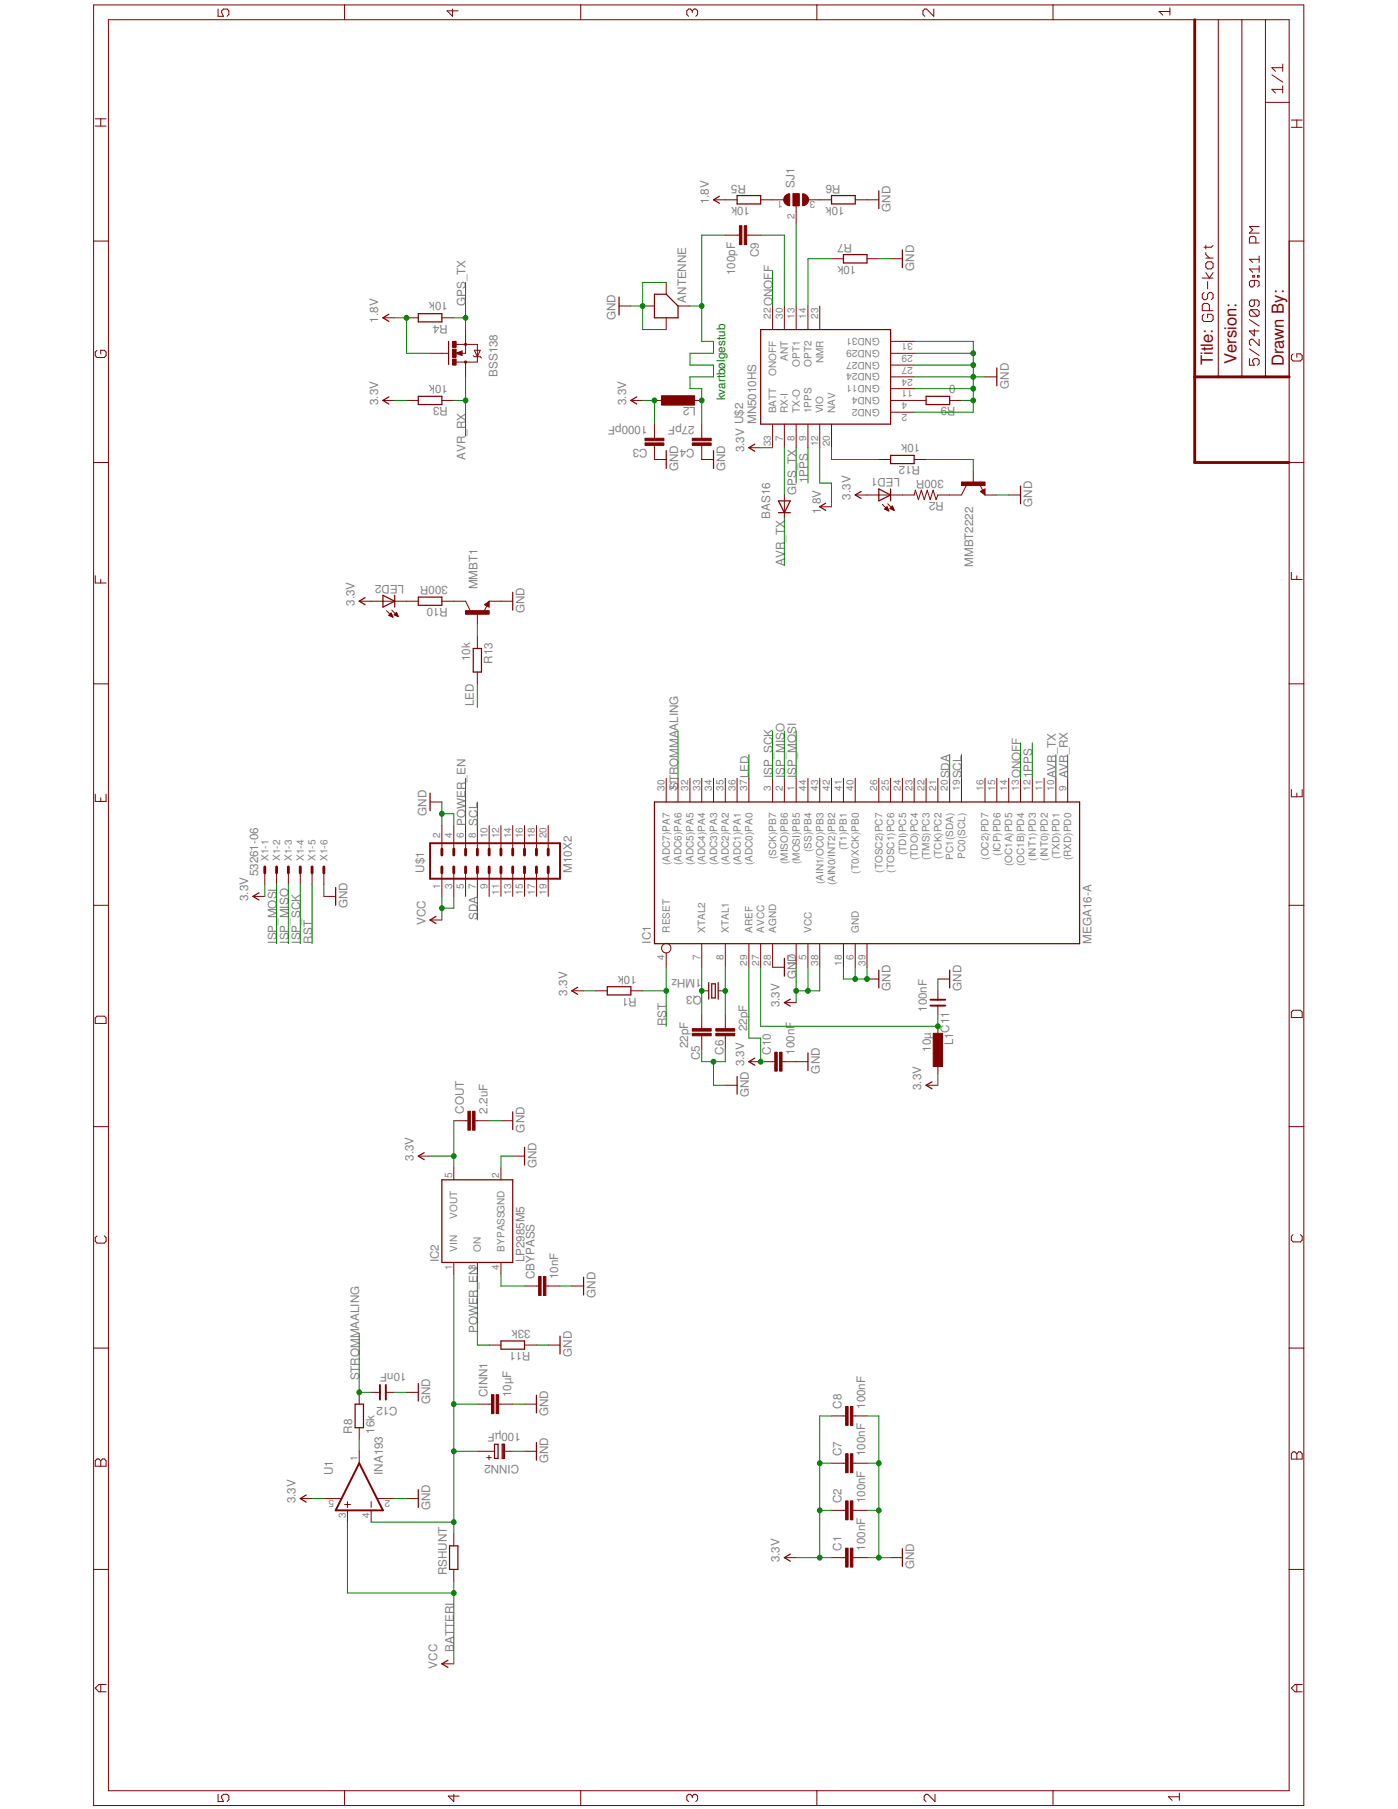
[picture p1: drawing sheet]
<svg xmlns="http://www.w3.org/2000/svg" width="216mm" height="279mm" viewBox="0 0 216 279" stroke-linecap="round" stroke-linejoin="round" font-family="sans-serif">
<defs><g id="words">
<g font-size="2.6" fill="#800000">
<text x="187.3" y="56.4" transform="rotate(-90 187.3 56.4)">Title:</text>
<text x="191" y="56.2" transform="rotate(-90 191 56.2)">Version:</text>
<text x="198.3" y="56.6" transform="rotate(-90 198.3 56.6)">Drawn By:</text>
</g>
<g font-size="1.8" fill="#808080">
<text x="115.2" y="28.5" transform="rotate(-180 115.2 28.5)">R5</text>
<text x="122.7" y="29" transform="rotate(-90 122.7 29)">SJ1</text>
<text x="129.8" y="28.5" transform="rotate(-180 129.8 28.5)">R6</text>
<text x="109.5" y="31.6" transform="rotate(-90 109.5 31.6)">1.8V</text>
<text x="115.8" y="32" transform="rotate(-180 115.8 32)">10k</text>
<text x="130.4" y="32" transform="rotate(-180 130.4 32)">10k</text>
<text x="137.5" y="32.7" transform="rotate(-90 137.5 32.7)">GND</text>
<text x="117.2" y="39.7" transform="rotate(-90 117.2 39.7)">C9</text>
<text x="131.6" y="37.6" transform="rotate(-180 131.6 37.6)">R7</text>
<text x="132.2" y="41.1" transform="rotate(-180 132.2 41.1)">10k</text>
<text x="141.2" y="41.8" transform="rotate(-90 141.2 41.8)">GND</text>
<text x="69.2" y="46.7" transform="rotate(-180 69.2 46.7)">10k</text>
<text x="71.9" y="47.3" transform="rotate(-90 71.9 47.3)">GPS_TX</text>
<text x="106" y="46.7" transform="rotate(-90 106 46.7)">ANTENNE</text>
<text x="113.6" y="42.5" transform="rotate(-90 113.6 42.5)">100pF</text>
<text x="119.3" y="47.3" transform="rotate(-90 119.3 47.3)">ONOFF</text>
<text x="58.4" y="49.8" transform="rotate(-90 58.4 49.8)">1.8V</text>
<text x="69.2" y="50.2" transform="rotate(-180 69.2 50.2)">R4</text>
<text x="95" y="49.4" transform="rotate(-90 95 49.4)">GND</text>
<text x="69.2" y="59.5" transform="rotate(-180 69.2 59.5)">10k</text>
<text x="76.8" y="58.2" transform="rotate(-90 76.8 58.2)">BSS138</text>
<text x="147.6" y="59.5" transform="rotate(-180 147.6 59.5)">0</text>
<text x="58.4" y="62.6" transform="rotate(-90 58.4 62.6)">3.3V</text>
<text x="69.2" y="62.9" transform="rotate(-180 69.2 62.9)">R3</text>
<text x="96.7" y="62.6" transform="rotate(-90 96.7 62.6)">3.3V</text>
<text x="100" y="65.8" transform="rotate(-180 100 65.8)">1000pF</text>
<text x="107.3" y="65.8" transform="rotate(-180 107.3 65.8)">27pF</text>
<text x="107.5" y="62.9" transform="rotate(-180 107.5 62.9)">L2</text>
<text x="116.8" y="65.5" transform="rotate(-90 116.8 65.5)">MN5010HS</text>
<text x="147.6" y="62.9" transform="rotate(-180 147.6 62.9)">R9</text>
<text x="155.8" y="60" transform="rotate(-90 155.8 60)">GND</text>
<text x="71.9" y="71" transform="rotate(-90 71.9 71)">AVR_RX</text>
<text x="100" y="69.4" transform="rotate(-180 100 69.4)">C3</text>
<text x="107.3" y="69.4" transform="rotate(-180 107.3 69.4)">C4</text>
<text x="114.9" y="69.9" transform="rotate(-90 114.9 69.9)">3.3V U$2</text>
<text x="142.1" y="68.6" transform="rotate(-180 142.1 68.6)">10k</text>
<text x="104.7" y="72.8" transform="rotate(-90 104.7 72.8)">GND</text>
<text x="112" y="72.8" transform="rotate(-90 112 72.8)">GND</text>
<text x="123" y="76.4" transform="rotate(-90 123 76.4)">GPS_TX</text>
<text x="124.8" y="74.6" transform="rotate(-90 124.8 74.6)">1PPS</text>
<text x="131.3" y="77.2" transform="rotate(-90 131.3 77.2)">3.3V</text>
<text x="139" y="73.9" transform="rotate(-180 139 73.9)">LED1</text>
<text x="142.1" y="72" transform="rotate(-180 142.1 72)">R12</text>
<text x="145.7" y="74.1" transform="rotate(-180 145.7 74.1)">300R</text>
<text x="145.7" y="77.5" transform="rotate(-180 145.7 77.5)">R2</text>
<text x="119" y="80.1" transform="rotate(-90 119 80.1)">BAS16</text>
<text x="126.8" y="79.4" transform="rotate(-90 126.8 79.4)">1.8V</text>
<text x="159.4" y="78.3" transform="rotate(-90 159.4 78.3)">GND</text>
<text x="121.1" y="87.4" transform="rotate(-90 121.1 87.4)">AVR_TX</text>
<text x="150.3" y="87.6" transform="rotate(-90 150.3 87.6)">MMBT2222</text>
<text x="54.8" y="93.6" transform="rotate(-90 54.8 93.6)">3.3V</text>
<text x="62.4" y="90.3" transform="rotate(-180 62.4 90.3)">LED2</text>
<text x="69.2" y="90.5" transform="rotate(-180 69.2 90.5)">300R</text>
<text x="69.2" y="93.9" transform="rotate(-180 69.2 93.9)">R10</text>
<text x="73.7" y="91" transform="rotate(-90 73.7 91)">MMBT1</text>
<text x="81" y="94.7" transform="rotate(-90 81 94.7)">GND</text>
<text x="72.6" y="102.1" transform="rotate(-90 72.6 102.1)">10k</text>
<text x="76.1" y="102.5" transform="rotate(-90 76.1 102.5)">R13</text>
<text x="73.2" y="109.1" transform="rotate(-90 73.2 109.1)">LED</text>
<text x="104.7" y="122" transform="rotate(-90 104.7 122)">STROMMAALING</text>
<text x="115.7" y="120.2" transform="rotate(-90 115.7 120.2)">LED</text>
<text x="119.3" y="120.2" transform="rotate(-90 119.3 120.2)">ISP_SCK</text>
<text x="121.1" y="120.2" transform="rotate(-90 121.1 120.2)">ISP_MISO</text>
<text x="123" y="120.2" transform="rotate(-90 123 120.2)">ISP_MOSI</text>
<text x="146.7" y="120.2" transform="rotate(-90 146.7 120.2)">SDA</text>
<text x="148.5" y="120.2" transform="rotate(-90 148.5 120.2)">SCL</text>
<text x="157.6" y="120.2" transform="rotate(-90 157.6 120.2)">ONOFF</text>
<text x="159.4" y="120.2" transform="rotate(-90 159.4 120.2)">1PPS</text>
<text x="163.1" y="120.2" transform="rotate(-90 163.1 120.2)">AVR_TX</text>
<text x="164.9" y="120.2" transform="rotate(-90 164.9 120.2)">AVR_RX</text>
<text x="65.9" y="126" transform="rotate(-90 65.9 126)">GND</text>
<text x="71.9" y="127.5" transform="rotate(-90 71.9 127.5)">POWER_EN</text>
<text x="73.7" y="127.5" transform="rotate(-90 73.7 127.5)">SCL</text>
<text x="39.9" y="135.3" transform="rotate(-90 39.9 135.3)">53261-06</text>
<text x="65.5" y="134.8" transform="rotate(-90 65.5 134.8)">U$1</text>
<text x="88.3" y="134.8" transform="rotate(-90 88.3 134.8)">M10X2</text>
<text x="38.3" y="139.2" transform="rotate(-90 38.3 139.2)">3.3V</text>
<text x="53.7" y="140.3" transform="rotate(-90 53.7 140.3)">GND</text>
<text x="65.7" y="142.8" transform="rotate(-90 65.7 142.8)">VCC</text>
<text x="73.7" y="142.1" transform="rotate(-90 73.7 142.1)">SDA</text>
<text x="42.7" y="145.7" transform="rotate(-90 42.7 145.7)">ISP_MOSI</text>
<text x="44.5" y="145.7" transform="rotate(-90 44.5 145.7)">ISP_MISO</text>
<text x="46.4" y="145.7" transform="rotate(-90 46.4 145.7)">ISP_SCK</text>
<text x="48.2" y="145.7" transform="rotate(-90 48.2 145.7)">RST</text>
<text x="100.5" y="145.7" transform="rotate(-90 100.5 145.7)">IC1</text>
<text x="168.5" y="145.7" transform="rotate(-90 168.5 145.7)">MEGA16-A</text>
<text x="87.6" y="153.8" transform="rotate(-90 87.6 153.8)">3.3V</text>
<text x="98.3" y="150.7" transform="rotate(-180 98.3 150.7)">10k</text>
<text x="98.3" y="154.1" transform="rotate(-180 98.3 154.1)">R1</text>
<text x="108.4" y="151.2" transform="rotate(-180 108.4 151.2)">1MHz</text>
<text x="108.4" y="153.8" transform="rotate(-180 108.4 153.8)">Q3</text>
<text x="120.4" y="155.6" transform="rotate(-90 120.4 155.6)">3.3V</text>
<text x="123" y="151.2" transform="rotate(-90 123 151.2)">GND</text>
<text x="137.5" y="153" transform="rotate(-90 137.5 153)">GND</text>
<text x="148.5" y="153" transform="rotate(-90 148.5 153)">GND</text>
<text x="102.9" y="158.5" transform="rotate(-90 102.9 158.5)">RST</text>
<text x="106.3" y="161.9" transform="rotate(-90 106.3 161.9)">22pF</text>
<text x="115.4" y="159.2" transform="rotate(-90 115.4 159.2)">22pF</text>
<text x="143.1" y="156.3" transform="rotate(-90 143.1 156.3)">100nF</text>
<text x="146.6" y="159.5" transform="rotate(-90 146.6 159.5)">C11</text>
<text x="147.2" y="161.4" transform="rotate(-90 147.2 161.4)">L1</text>
<text x="108.1" y="163.7" transform="rotate(-90 108.1 163.7)">C5</text>
<text x="111.7" y="162.9" transform="rotate(-90 111.7 162.9)">C6</text>
<text x="114.9" y="164.7" transform="rotate(-90 114.9 164.7)">3.3V</text>
<text x="119" y="162.9" transform="rotate(-90 119 162.9)">C10</text>
<text x="122.7" y="162.9" transform="rotate(-90 122.7 162.9)">100nF</text>
<text x="126.6" y="165.8" transform="rotate(-90 126.6 165.8)">GND</text>
<text x="143.7" y="162.4" transform="rotate(-90 143.7 162.4)">10µ</text>
<text x="71.6" y="172" transform="rotate(-90 71.6 172)">COUT</text>
<text x="75.3" y="172" transform="rotate(-90 75.3 172)">2.2uF</text>
<text x="115.7" y="169.4" transform="rotate(-90 115.7 169.4)">GND</text>
<text x="142.3" y="168.4" transform="rotate(-90 142.3 168.4)">3.3V</text>
<text x="63.9" y="179.3" transform="rotate(-90 63.9 179.3)">3.3V</text>
<text x="81" y="174.9" transform="rotate(-90 81 174.9)">GND</text>
<text x="82.8" y="180.4" transform="rotate(-90 82.8 180.4)">GND</text>
<text x="67.8" y="195" transform="rotate(-90 67.8 195)">IC2</text>
<text x="81" y="195" transform="rotate(-90 81 195)">LP2985M5</text>
<text x="82.6" y="197.5" transform="rotate(-90 82.6 197.5)">CBYPASS</text>
<text x="86.2" y="197.5" transform="rotate(-90 86.2 197.5)">10nF</text>
<text x="92" y="200.5" transform="rotate(-90 92 200.5)">GND</text>
<text x="73.7" y="205.9" transform="rotate(-90 73.7 205.9)">POWER_EN</text>
<text x="81.9" y="205.4" transform="rotate(-180 81.9 205.4)">33k</text>
<text x="81.9" y="208.8" transform="rotate(-180 81.9 208.8)">R11</text>
<text x="88.3" y="209.6" transform="rotate(-90 88.3 209.6)">GND</text>
<text x="55.5" y="213.2" transform="rotate(-90 55.5 213.2)">STROMMAALING</text>
<text x="62.8" y="212.1" transform="rotate(-180 62.8 212.1)">10nF</text>
<text x="75.3" y="215.8" transform="rotate(-90 75.3 215.8)">CINN1</text>
<text x="78.9" y="215.8" transform="rotate(-90 78.9 215.8)">10µF</text>
<text x="54.4" y="221.4" transform="rotate(-90 54.4 221.4)">R8</text>
<text x="57.9" y="221.4" transform="rotate(-90 57.9 221.4)">16k</text>
<text x="61.4" y="217.3" transform="rotate(-180 61.4 217.3)">C12</text>
<text x="66.4" y="216.9" transform="rotate(-90 66.4 216.9)">GND</text>
<text x="80.4" y="221.3" transform="rotate(-180 80.4 221.3)">100µF</text>
<text x="84.7" y="218.7" transform="rotate(-90 84.7 218.7)">GND</text>
<text x="130" y="217.6" transform="rotate(-90 130 217.6)">C8</text>
<text x="133.6" y="217.6" transform="rotate(-90 133.6 217.6)">100nF</text>
<text x="51.4" y="227.8" transform="rotate(-90 51.4 227.8)">U1</text>
<text x="59.1" y="227.8" transform="rotate(-90 59.1 227.8)">INA193</text>
<text x="80.2" y="226.3" transform="rotate(-180 80.2 226.3)">CINN2</text>
<text x="84.7" y="226" transform="rotate(-90 84.7 226)">GND</text>
<text x="130" y="224.9" transform="rotate(-90 130 224.9)">C7</text>
<text x="133.6" y="224.9" transform="rotate(-90 133.6 224.9)">100nF</text>
<text x="45.6" y="232.2" transform="rotate(-90 45.6 232.2)">3.3V</text>
<text x="66.4" y="233.3" transform="rotate(-90 66.4 233.3)">GND</text>
<text x="130" y="232.2" transform="rotate(-90 130 232.2)">C2</text>
<text x="133.6" y="232.2" transform="rotate(-90 133.6 232.2)">100nF</text>
<text x="130" y="239.5" transform="rotate(-90 130 239.5)">C1</text>
<text x="133.6" y="239.5" transform="rotate(-90 133.6 239.5)">100nF</text>
<text x="69" y="243.3" transform="rotate(-90 69 243.3)">RSHUNT</text>
<text x="120.4" y="241.3" transform="rotate(-90 120.4 241.3)">3.3V</text>
<text x="141.2" y="242.4" transform="rotate(-90 141.2 242.4)">GND</text>
<text x="67.5" y="257.7" transform="rotate(-90 67.5 257.7)">VCC</text>
<text x="70.1" y="255.2" transform="rotate(-90 70.1 255.2)">BATTERI</text>
</g>
<text font-size="1.8" fill="#008000" x="112" y="61.9" transform="rotate(-90 112 61.9)">kvartbølgestub</text>
<g font-size="1.5" fill="#808080">
<text x="120.9" y="31.1" transform="rotate(-180 120.9 31.1)">1</text>
<text x="122.7" y="33.8" transform="rotate(-90 122.7 33.8)">2</text>
<text x="125.9" y="31.1" transform="rotate(-180 125.9 31.1)">3</text>
<text x="119.1" y="49.2" transform="rotate(-90 119.1 49.2)">22</text>
<text x="120.9" y="49.2" transform="rotate(-90 120.9 49.2)">30</text>
<text x="122.7" y="49.2" transform="rotate(-90 122.7 49.2)">13</text>
<text x="124.5" y="49.2" transform="rotate(-90 124.5 49.2)">14</text>
<text x="126.3" y="49.2" transform="rotate(-90 126.3 49.2)">23</text>
<text x="135.9" y="52.2" transform="rotate(-180 135.9 52.2)">GND31</text>
<text x="141" y="53" transform="rotate(-180 141 53)">31</text>
<text x="119.9" y="58" transform="rotate(-90 119.9 58)">ONOFF</text>
<text x="121.7" y="55.7" transform="rotate(-90 121.7 55.7)">ANT</text>
<text x="123.5" y="56.7" transform="rotate(-90 123.5 56.7)">OPT1</text>
<text x="125.3" y="56.7" transform="rotate(-90 125.3 56.7)">OPT2</text>
<text x="127.2" y="56.1" transform="rotate(-90 127.2 56.1)">NMR</text>
<text x="135.9" y="59.5" transform="rotate(-180 135.9 59.5)">GND11</text>
<text x="135.9" y="57.7" transform="rotate(-180 135.9 57.7)">GND24</text>
<text x="135.9" y="55.8" transform="rotate(-180 135.9 55.8)">GND27</text>
<text x="135.9" y="54" transform="rotate(-180 135.9 54)">GND29</text>
<text x="141" y="58.5" transform="rotate(-180 141 58.5)">24</text>
<text x="141" y="56.6" transform="rotate(-180 141 56.6)">27</text>
<text x="141" y="54.8" transform="rotate(-180 141 54.8)">29</text>
<text x="119.9" y="63.8" transform="rotate(-90 119.9 63.8)">BATT</text>
<text x="121.7" y="63.8" transform="rotate(-90 121.7 63.8)">RX-I</text>
<text x="123.5" y="63.8" transform="rotate(-90 123.5 63.8)">TX-O</text>
<text x="125.3" y="63.8" transform="rotate(-90 125.3 63.8)">1PPS</text>
<text x="127.1" y="63.8" transform="rotate(-90 127.1 63.8)">VIO</text>
<text x="129" y="63.8" transform="rotate(-90 129 63.8)">NAV</text>
<text x="135.9" y="63.1" transform="rotate(-180 135.9 63.1)">GND2</text>
<text x="135.9" y="61.3" transform="rotate(-180 135.9 61.3)">GND4</text>
<text x="140.1" y="63.9" transform="rotate(-180 140.1 63.9)">2</text>
<text x="140.1" y="62.1" transform="rotate(-180 140.1 62.1)">4</text>
<text x="141" y="60.3" transform="rotate(-180 141 60.3)">11</text>
<text x="119.1" y="68.9" transform="rotate(-90 119.1 68.9)">33</text>
<text x="120.9" y="68" transform="rotate(-90 120.9 68)">7</text>
<text x="122.7" y="68" transform="rotate(-90 122.7 68)">8</text>
<text x="124.5" y="68" transform="rotate(-90 124.5 68)">9</text>
<text x="126.3" y="68.9" transform="rotate(-90 126.3 68.9)">12</text>
<text x="128.2" y="68.9" transform="rotate(-90 128.2 68.9)">20</text>
<text x="102.6" y="122.2" transform="rotate(-90 102.6 122.2)">30</text>
<text x="104.5" y="122.2" transform="rotate(-90 104.5 122.2)">31</text>
<text x="106.3" y="122.2" transform="rotate(-90 106.3 122.2)">32</text>
<text x="108.1" y="122.2" transform="rotate(-90 108.1 122.2)">33</text>
<text x="109.9" y="122.2" transform="rotate(-90 109.9 122.2)">34</text>
<text x="111.8" y="122.2" transform="rotate(-90 111.8 122.2)">35</text>
<text x="113.6" y="122.2" transform="rotate(-90 113.6 122.2)">36</text>
<text x="115.4" y="122.2" transform="rotate(-90 115.4 122.2)">37</text>
<text x="119.1" y="122.2" transform="rotate(-90 119.1 122.2)">3</text>
<text x="120.9" y="122.2" transform="rotate(-90 120.9 122.2)">2</text>
<text x="122.7" y="122.2" transform="rotate(-90 122.7 122.2)">1</text>
<text x="124.5" y="122.2" transform="rotate(-90 124.5 122.2)">44</text>
<text x="126.3" y="122.2" transform="rotate(-90 126.3 122.2)">43</text>
<text x="128.2" y="122.2" transform="rotate(-90 128.2 122.2)">42</text>
<text x="130" y="122.2" transform="rotate(-90 130 122.2)">41</text>
<text x="131.8" y="122.2" transform="rotate(-90 131.8 122.2)">40</text>
<text x="135.5" y="122.2" transform="rotate(-90 135.5 122.2)">26</text>
<text x="137.3" y="122.2" transform="rotate(-90 137.3 122.2)">25</text>
<text x="139.1" y="122.2" transform="rotate(-90 139.1 122.2)">24</text>
<text x="140.9" y="122.2" transform="rotate(-90 140.9 122.2)">23</text>
<text x="142.8" y="122.2" transform="rotate(-90 142.8 122.2)">22</text>
<text x="144.6" y="122.2" transform="rotate(-90 144.6 122.2)">21</text>
<text x="146.4" y="122.2" transform="rotate(-90 146.4 122.2)">20</text>
<text x="148.2" y="122.2" transform="rotate(-90 148.2 122.2)">19</text>
<text x="151.9" y="122.2" transform="rotate(-90 151.9 122.2)">16</text>
<text x="153.7" y="122.2" transform="rotate(-90 153.7 122.2)">15</text>
<text x="155.5" y="122.2" transform="rotate(-90 155.5 122.2)">14</text>
<text x="157.3" y="122.2" transform="rotate(-90 157.3 122.2)">13</text>
<text x="159.2" y="122.2" transform="rotate(-90 159.2 122.2)">12</text>
<text x="161" y="122.2" transform="rotate(-90 161 122.2)">11</text>
<text x="162.8" y="122.2" transform="rotate(-90 162.8 122.2)">10</text>
<text x="164.6" y="122.2" transform="rotate(-90 164.6 122.2)">9</text>
<text x="68" y="129.5" transform="rotate(-90 68 129.5)">2</text>
<text x="69.8" y="129.5" transform="rotate(-90 69.8 129.5)">4</text>
<text x="71.6" y="129.5" transform="rotate(-90 71.6 129.5)">6</text>
<text x="73.5" y="129.5" transform="rotate(-90 73.5 129.5)">8</text>
<text x="75.3" y="129.5" transform="rotate(-90 75.3 129.5)">10</text>
<text x="77.1" y="129.5" transform="rotate(-90 77.1 129.5)">12</text>
<text x="78.9" y="129.5" transform="rotate(-90 78.9 129.5)">14</text>
<text x="80.8" y="129.5" transform="rotate(-90 80.8 129.5)">16</text>
<text x="82.6" y="129.5" transform="rotate(-90 82.6 129.5)">18</text>
<text x="84.4" y="129.5" transform="rotate(-90 84.4 129.5)">20</text>
<text x="125.3" y="131.6" transform="rotate(-90 125.3 131.6)">(SS)PB4</text>
<text x="130.8" y="131.3" transform="rotate(-90 130.8 131.3)">(T1)PB1</text>
<text x="41.4" y="133" transform="rotate(-90 41.4 133)">X1-1</text>
<text x="43.3" y="133" transform="rotate(-90 43.3 133)">X1-2</text>
<text x="45.1" y="133" transform="rotate(-90 45.1 133)">X1-3</text>
<text x="46.9" y="133" transform="rotate(-90 46.9 133)">X1-4</text>
<text x="48.7" y="133" transform="rotate(-90 48.7 133)">X1-5</text>
<text x="50.6" y="133" transform="rotate(-90 50.6 133)">X1-6</text>
<text x="68" y="137.3" transform="rotate(-90 68 137.3)">1</text>
<text x="69.8" y="137.3" transform="rotate(-90 69.8 137.3)">3</text>
<text x="71.6" y="137.3" transform="rotate(-90 71.6 137.3)">5</text>
<text x="73.5" y="137.3" transform="rotate(-90 73.5 137.3)">7</text>
<text x="75.3" y="137.3" transform="rotate(-90 75.3 137.3)">9</text>
<text x="103.4" y="133.6" transform="rotate(-90 103.4 133.6)">(ADC7)PA7</text>
<text x="105.3" y="133.6" transform="rotate(-90 105.3 133.6)">(ADC6)PA6</text>
<text x="107.1" y="133.6" transform="rotate(-90 107.1 133.6)">(ADC5)PA5</text>
<text x="108.9" y="133.6" transform="rotate(-90 108.9 133.6)">(ADC4)PA4</text>
<text x="110.7" y="133.6" transform="rotate(-90 110.7 133.6)">(ADC3)PA3</text>
<text x="112.6" y="133.6" transform="rotate(-90 112.6 133.6)">(ADC2)PA2</text>
<text x="114.4" y="133.6" transform="rotate(-90 114.4 133.6)">(ADC1)PA1</text>
<text x="116.2" y="133.6" transform="rotate(-90 116.2 133.6)">(ADC0)PA0</text>
<text x="119.9" y="132.7" transform="rotate(-90 119.9 132.7)">(SCK)PB7</text>
<text x="121.7" y="133.5" transform="rotate(-90 121.7 133.5)">(MISO)PB6</text>
<text x="123.5" y="133.5" transform="rotate(-90 123.5 133.5)">(MOSI)PB5</text>
<text x="127.2" y="136.6" transform="rotate(-90 127.2 136.6)">(AIN1/OC0)PB3</text>
<text x="129" y="136.7" transform="rotate(-90 129 136.7)">(AIN0/INT2)PB2</text>
<text x="132.6" y="134.9" transform="rotate(-90 132.6 134.9)">(T0/XCK)PB0</text>
<text x="136.3" y="134.8" transform="rotate(-90 136.3 134.8)">(TOSC2)PC7</text>
<text x="138.1" y="134.8" transform="rotate(-90 138.1 134.8)">(TOSC1)PC6</text>
<text x="139.9" y="132.1" transform="rotate(-90 139.9 132.1)">(TDI)PC5</text>
<text x="141.7" y="132.9" transform="rotate(-90 141.7 132.9)">(TDO)PC4</text>
<text x="143.6" y="132.9" transform="rotate(-90 143.6 132.9)">(TMS)PC3</text>
<text x="145.4" y="132.7" transform="rotate(-90 145.4 132.7)">(TCK)PC2</text>
<text x="147.2" y="132.8" transform="rotate(-90 147.2 132.8)">PC1(SDA)</text>
<text x="149" y="132.6" transform="rotate(-90 149 132.6)">PC0(SCL)</text>
<text x="152.7" y="132.8" transform="rotate(-90 152.7 132.8)">(OC2)PD7</text>
<text x="154.5" y="132.2" transform="rotate(-90 154.5 132.2)">(ICP)PD6</text>
<text x="156.3" y="133.8" transform="rotate(-90 156.3 133.8)">(OC1A)PD5</text>
<text x="158.2" y="133.8" transform="rotate(-90 158.2 133.8)">(OC1B)PD4</text>
<text x="160" y="132.9" transform="rotate(-90 160 132.9)">(INT1)PD3</text>
<text x="161.8" y="132.9" transform="rotate(-90 161.8 132.9)">(INT0)PD2</text>
<text x="163.6" y="132.7" transform="rotate(-90 163.6 132.7)">(TXD)PD1</text>
<text x="165.4" y="132.9" transform="rotate(-90 165.4 132.9)">(RXD)PD0</text>
<text x="77.1" y="138.2" transform="rotate(-90 77.1 138.2)">11</text>
<text x="78.9" y="138.2" transform="rotate(-90 78.9 138.2)">13</text>
<text x="80.8" y="138.2" transform="rotate(-90 80.8 138.2)">15</text>
<text x="82.6" y="138.2" transform="rotate(-90 82.6 138.2)">17</text>
<text x="84.4" y="138.2" transform="rotate(-90 84.4 138.2)">19</text>
<text x="102.6" y="148.3" transform="rotate(-90 102.6 148.3)">4</text>
<text x="103.4" y="144.1" transform="rotate(-90 103.4 144.1)">RESET</text>
<text x="108.1" y="148.3" transform="rotate(-90 108.1 148.3)">7</text>
<text x="108.9" y="144.1" transform="rotate(-90 108.9 144.1)">XTAL2</text>
<text x="111.8" y="148.3" transform="rotate(-90 111.8 148.3)">8</text>
<text x="112.6" y="144.1" transform="rotate(-90 112.6 144.1)">XTAL1</text>
<text x="115.4" y="149.2" transform="rotate(-90 115.4 149.2)">29</text>
<text x="116.2" y="144.1" transform="rotate(-90 116.2 144.1)">AREF</text>
<text x="117.2" y="149.2" transform="rotate(-90 117.2 149.2)">27</text>
<text x="118" y="144.1" transform="rotate(-90 118 144.1)">AVCC</text>
<text x="119.1" y="149.2" transform="rotate(-90 119.1 149.2)">28</text>
<text x="119.9" y="144.1" transform="rotate(-90 119.9 144.1)">AGND</text>
<text x="122.7" y="149.2" transform="rotate(-90 122.7 149.2)">17</text>
<text x="124.5" y="148.3" transform="rotate(-90 124.5 148.3)">5</text>
<text x="125.3" y="144.1" transform="rotate(-90 125.3 144.1)">VCC</text>
<text x="126.3" y="149.2" transform="rotate(-90 126.3 149.2)">38</text>
<text x="130" y="149.2" transform="rotate(-90 130 149.2)">18</text>
<text x="131.8" y="148.3" transform="rotate(-90 131.8 148.3)">6</text>
<text x="132.6" y="144.1" transform="rotate(-90 132.6 144.1)">GND</text>
<text x="133.6" y="149.2" transform="rotate(-90 133.6 149.2)">39</text>
<text x="69.8" y="182" transform="rotate(-90 69.8 182)">5</text>
<text x="77.1" y="182" transform="rotate(-90 77.1 182)">2</text>
<text x="70.6" y="188.2" transform="rotate(-90 70.6 188.2)">VOUT</text>
<text x="69.8" y="196.1" transform="rotate(-90 69.8 196.1)">1</text>
<text x="70.6" y="193.3" transform="rotate(-90 70.6 193.3)">VIN</text>
<text x="73.5" y="196.1" transform="rotate(-90 73.5 196.1)">3</text>
<text x="74.3" y="193.3" transform="rotate(-90 74.3 193.3)">ON</text>
<text x="77.1" y="196.1" transform="rotate(-90 77.1 196.1)">4</text>
<text x="77.9" y="193.3" transform="rotate(-90 77.9 193.3)">BYPASSGND</text>
<text x="55.2" y="225.7" transform="rotate(-90 55.2 225.7)">1</text>
<text x="51.6" y="231.7" transform="rotate(-180 51.6 231.7)">5</text>
<text x="60.3" y="231.7" transform="rotate(-180 60.3 231.7)">2</text>
<text x="53.4" y="234.4" transform="rotate(-90 53.4 234.4)">3</text>
<text x="57.1" y="234.4" transform="rotate(-90 57.1 234.4)">4</text>
</g>
</g></defs>
<g fill="#800000" stroke="#800000" stroke-width=".15">
<path d="M102.9 120.2v3.7z"/>
<path d="M104.7 120.2v3.7z"/>
<path d="M106.6 120.2v3.7z"/>
<path d="M108.4 120.2v3.7z"/>
<path d="M110.2 120.2v3.7z"/>
<path d="M112 120.2v3.7z"/>
<path d="M113.8 120.2v3.7z"/>
<path d="M115.7 120.2v3.7z"/>
<path d="M119.3 120.2v3.7z"/>
<path d="M121.1 120.2v3.7z"/>
<path d="M123 120.2v3.7z"/>
<path d="M124.8 120.2v3.7z"/>
<path d="M126.6 120.2v3.7z"/>
<path d="M128.4 120.2v3.7z"/>
<path d="M130.3 120.2v3.7z"/>
<path d="M132.1 120.2v3.7z"/>
<path d="M135.7 120.2v3.7z"/>
<path d="M137.5 120.2v3.7z"/>
<path d="M139.4 120.2v3.7z"/>
<path d="M141.2 120.2v3.7z"/>
<path d="M143 120.2v3.7z"/>
<path d="M144.8 120.2v3.7z"/>
<path d="M146.7 120.2v3.7z"/>
<path d="M148.5 120.2v3.7z"/>
<path d="M119.3 145.8v3.6z"/>
<path d="M117.5 145.8v3.6z"/>
<path d="M115.7 145.8v3.6z"/>
<path d="M112 145.8v3.6z"/>
<path d="M108.4 145.8v3.6z"/>
<path d="M130.3 145.8v3.6z"/>
<path d="M133.9 145.8v3.6z"/>
<path d="M102.9 147.2v2.2z"/>
<path d="M164.9 120.2v3.7z"/>
<path d="M163.1 120.2v3.7z"/>
<path d="M161.2 120.2v3.7z"/>
<path d="M159.4 120.2v3.7z"/>
<path d="M157.6 120.2v3.7z"/>
<path d="M155.8 120.2v3.7z"/>
<path d="M153.9 120.2v3.7z"/>
<path d="M152.1 120.2v3.7z"/>
<path d="M123 145.8v3.6z"/>
<path d="M124.8 145.8v3.6z"/>
<path d="M126.6 145.8v3.6z"/>
<path d="M132.1 145.8v3.6z"/>
<path d="M201.4 242.4v36.5z"/>
<path d="M201.4 208.2v34.2z"/>
<path d="M201.4 174v34.2z"/>
<path d="M201.4 139.8v34.2z"/>
<path d="M201.4 105.6v34.2z"/>
<path d="M201.4 71.4v34.2z"/>
<path d="M201.4 37.2v34.2z"/>
<path d="M201.4 .8v36.4z"/>
<path d="M162.6 .8h38.8z"/>
<path d="M126.2 .8h36.4z"/>
<path d="M89.7 .8h36.5z"/>
<path d="M53.2 .8h36.5z"/>
<path d="M14.5 .8h38.7z"/>
<path d="M14.5 174v34.2z"/>
<path d="M14.5 208.2v34.2z"/>
<path d="M14.5 242.4v36.5z"/>
<path d="M14.5 278.9h38.7z"/>
<path d="M53.2 278.9h36.5z"/>
<path d="M89.7 278.9h36.5z"/>
<path d="M126.2 278.9h36.4z"/>
<path d="M162.6 278.9h38.8z"/>
<path d="M199.1 242.4v34.2z"/>
<path d="M199.1 208.2v34.2z"/>
<path d="M199.1 174v34.2z"/>
<path d="M199.1 139.8v34.2z"/>
<path d="M199.1 105.6v34.2z"/>
<path d="M199.1 71.4v34.2z"/>
<path d="M199.1 58.2v13.2z"/>
<path d="M199.1 37.2v21z"/>
<path d="M199.1 15.8v42.4z"/>
<path d="M199.1 3v12.8z"/>
<path d="M195.4 3h3.7z"/>
<path d="M191.8 3h3.6z"/>
<path d="M188.1 3h3.7z"/>
<path d="M184.5 3h3.6z"/>
<path d="M162.6 3h21.9z"/>
<path d="M126.2 3h36.4z"/>
<path d="M89.7 3h36.5z"/>
<path d="M53.2 3h36.5z"/>
<path d="M16.7 3h36.5z"/>
<path d="M16.7 3v34.2z"/>
<path d="M16.7 37.2v34.2z"/>
<path d="M16.7 71.4v34.2z"/>
<path d="M16.7 105.6v34.2z"/>
<path d="M16.7 139.8v34.2z"/>
<path d="M16.7 174v34.2z"/>
<path d="M16.7 208.2v34.2z"/>
<path d="M16.7 242.4v34.2z"/>
<path d="M16.7 276.6h36.5z"/>
<path d="M53.2 276.6h36.5z"/>
<path d="M89.7 276.6h36.5z"/>
<path d="M126.2 276.6h36.4z"/>
<path d="M162.6 276.6h36.5z"/>
<path d="M14.5 .8v36.4z"/>
<path d="M14.5 37.2v34.2z"/>
<path d="M14.5 71.4v34.2z"/>
<path d="M14.5 105.6v34.2z"/>
<path d="M14.5 139.8v34.2z"/>
<path d="M14.5 139.8h2.2z"/>
<path d="M199.1 139.8h2.3z"/>
<path d="M126.2 276.6v2.3z"/>
<path d="M89.7 .8v2.2z"/>
<path d="M14.5 208.2h2.2z"/>
<path d="M199.1 208.2h2.3z"/>
<path d="M14.5 71.4h2.2z"/>
<path d="M199.1 71.4h2.3z"/>
<path d="M162.6 276.6v2.3z"/>
<path d="M126.2 .8v2.2z"/>
<path d="M89.7 276.6v2.3z"/>
<path d="M53.2 .8v2.2z"/>
<path d="M14.5 242.4h2.2z"/>
<path d="M53.2 276.6v2.3z"/>
<path d="M162.6 .8v2.2z"/>
<path d="M14.5 174h2.2z"/>
<path d="M14.5 105.6h2.2z"/>
<path d="M14.5 37.2h2.2z"/>
<path d="M199.1 37.2h2.3z"/>
<path d="M199.1 105.6h2.3z"/>
<path d="M199.1 174h2.3z"/>
<path d="M199.1 242.4h2.3z"/>
<path d="M195.4 15.8h3.7z"/>
<path d="M195.4 3v12.8z"/>
<path d="M195.4 15.8v42.4z"/>
<path d="M191.8 3v55.2z"/>
<path d="M188.1 3v55.2z"/>
<path d="M200 261.3h1.1z"/>
<path d="M199.4 260.7l.6 .6z"/>
<path d="M199.4 260.7l.6-.5z"/>
<path d="M200 260.2h1.1z"/>
<path d="M200.3 260.2v1.1z"/>
<path d="M199.4 225.4h1.7z"/>
<path d="M199.4 224.5v.9z"/>
<path d="M199.7 224.2l-.3 .3z"/>
<path d="M199.7 224.2h.3z"/>
<path d="M200 224.2l.3 .3z"/>
<path d="M200.6 224.2l-.3 .3z"/>
<path d="M200.6 224.2h.2z"/>
<path d="M200.8 224.2l.3 .3z"/>
<path d="M201.1 224.5v.9z"/>
<path d="M200.3 224.5v.9z"/>
<path d="M199.7 190.7l-.3 .3z"/>
<path d="M199.4 191v.5z"/>
<path d="M199.4 191.5l.3 .3z"/>
<path d="M199.7 191.8h1.1z"/>
<path d="M201.1 191.5l-.3 .3z"/>
<path d="M201.1 191v.5z"/>
<path d="M200.8 190.7l.3 .3z"/>
<path d="M199.4 157.2h1.7z"/>
<path d="M201.1 156.3v.9z"/>
<path d="M200.8 156l.3 .3z"/>
<path d="M199.7 156h1.1z"/>
<path d="M199.7 156l-.3 .3z"/>
<path d="M199.4 156.3v.9z"/>
<path d="M199.4 121.9v1.2z"/>
<path d="M199.4 123.1h1.7z"/>
<path d="M201.1 121.9v1.2z"/>
<path d="M200.3 122.5v.6z"/>
<path d="M199.4 89.5h1.7z"/>
<path d="M199.4 88.4v1.1z"/>
<path d="M200.3 88.9v.6z"/>
<path d="M199.7 54.7l-.3 .2z"/>
<path d="M199.4 54.9v.6z"/>
<path d="M199.4 55.5l.3 .3z"/>
<path d="M199.7 55.8h1.1z"/>
<path d="M200.8 55.8l.3-.3z"/>
<path d="M201.1 54.9v.6z"/>
<path d="M200.8 54.7l.3 .2z"/>
<path d="M200.3 54.7h.5z"/>
<path d="M200.3 54.7v.5z"/>
<path d="M199.4 19.7h1.7z"/>
<path d="M200.3 18.5v1.2z"/>
<path d="M199.4 18.5h1.7z"/>
<path d="M179 1.8l.6 .5z"/>
<path d="M179 1.8h1.7z"/>
<path d="M180.7 1.2v1.1z"/>
<path d="M144.2 1.4v1.1z"/>
<path d="M143.1 1.4l1.1 1.1z"/>
<path d="M142.8 1.4h.3z"/>
<path d="M142.5 1.7l.3-.3z"/>
<path d="M142.5 1.7v.5z"/>
<path d="M142.5 2.2l.3 .3z"/>
<path d="M106.1 2.2l.2 .3z"/>
<path d="M106.1 1.7v.5z"/>
<path d="M106.1 1.7l.2-.3z"/>
<path d="M106.3 1.4h.3z"/>
<path d="M106.6 1.4l.3 .3z"/>
<path d="M106.9 1.7v.2z"/>
<path d="M106.9 1.7l.3-.3z"/>
<path d="M107.2 1.4h.3z"/>
<path d="M107.5 1.4l.2 .3z"/>
<path d="M107.7 1.7v.5z"/>
<path d="M107.7 2.2l-.2 .3z"/>
<path d="M69 1.7h1.7z"/>
<path d="M69 1.7l.9 .8z"/>
<path d="M69.9 1.4v1.1z"/>
<path d="M33.7 1.4v1.1z"/>
<path d="M33.7 2.5h.8z"/>
<path d="M34.2 1.9l.3 .6z"/>
<path d="M34.2 1.7v.2z"/>
<path d="M34.2 1.7l.3-.3z"/>
<path d="M34.5 1.4h.6z"/>
<path d="M35.1 1.4l.2 .3z"/>
<path d="M35.3 1.7v.5z"/>
<path d="M35.3 2.2l-.2 .3z"/>
<path d="M14.7 19.5h1.7z"/>
<path d="M15.6 18.4v1.1z"/>
<path d="M14.7 18.4h1.7z"/>
<path d="M15 54.1l-.3 .3z"/>
<path d="M14.7 54.4v.5z"/>
<path d="M14.7 54.9l.3 .3z"/>
<path d="M15 55.2h1.1z"/>
<path d="M16.4 54.9l-.3 .3z"/>
<path d="M16.4 54.4v.5z"/>
<path d="M16.1 54.1l.3 .3z"/>
<path d="M15.6 54.1h.5z"/>
<path d="M15.6 54.1v.6z"/>
<path d="M14.7 90h1.7z"/>
<path d="M14.7 88.9v1.1z"/>
<path d="M15.6 89.5v.5z"/>
<path d="M14.7 122.7v1.1z"/>
<path d="M14.7 123.8h1.7z"/>
<path d="M16.4 122.7v1.1z"/>
<path d="M15.6 123.2v.6z"/>
<path d="M14.7 158.1h1.7z"/>
<path d="M16.4 157.2v.9z"/>
<path d="M16.1 156.9l.3 .3z"/>
<path d="M15 156.9h1.1z"/>
<path d="M15 156.9l-.3 .3z"/>
<path d="M14.7 157.2v.9z"/>
<path d="M15 190.9l-.3 .3z"/>
<path d="M14.7 191.2v.5z"/>
<path d="M14.7 191.7l.3 .3z"/>
<path d="M15 192h1.1z"/>
<path d="M16.4 191.7l-.3 .3z"/>
<path d="M16.4 191.2v.5z"/>
<path d="M16.1 190.9l.3 .3z"/>
<path d="M14.7 226.5h1.7z"/>
<path d="M14.7 225.6v.9z"/>
<path d="M14.7 225.6l.3-.3z"/>
<path d="M15 225.3h.3z"/>
<path d="M15.3 225.3l.3 .3z"/>
<path d="M15.6 225.6l.2-.3z"/>
<path d="M15.8 225.3h.3z"/>
<path d="M16.1 225.3l.3 .3z"/>
<path d="M16.4 225.6v.9z"/>
<path d="M15.6 225.6v.9z"/>
<path d="M15.3 261.3h1.1z"/>
<path d="M14.7 260.7l.6 .6z"/>
<path d="M14.7 260.7l.6-.5z"/>
<path d="M15.3 260.2h1.1z"/>
<path d="M15.6 260.2v1.1z"/>
<path d="M33.7 277.1v1.2z"/>
<path d="M33.7 278.3h.8z"/>
<path d="M34.2 277.7l.3 .6z"/>
<path d="M34.2 277.4v.3z"/>
<path d="M34.2 277.4l.3-.3z"/>
<path d="M34.5 277.1h.6z"/>
<path d="M35.1 277.1l.2 .3z"/>
<path d="M35.3 277.4v.6z"/>
<path d="M35.3 278l-.2 .3z"/>
<path d="M69.2 277.4h1.7z"/>
<path d="M69.2 277.4l.9 .9z"/>
<path d="M70.1 277.1v1.2z"/>
<path d="M106.1 278l.2 .3z"/>
<path d="M106.1 277.4v.6z"/>
<path d="M106.3 277.1l-.2 .3z"/>
<path d="M106.3 277.1h.3z"/>
<path d="M106.6 277.1l.3 .3z"/>
<path d="M106.9 277.4v.3z"/>
<path d="M106.9 277.4l.3-.3z"/>
<path d="M107.2 277.1h.3z"/>
<path d="M107.5 277.1l.2 .3z"/>
<path d="M107.7 277.4v.6z"/>
<path d="M107.7 278l-.2 .3z"/>
<path d="M144.4 277.1v1.2z"/>
<path d="M143.3 277.1l1.1 1.2z"/>
<path d="M143 277.1h.3z"/>
<path d="M143 277.1l-.3 .3z"/>
<path d="M142.7 277.4v.6z"/>
<path d="M142.7 278l.3 .3z"/>
<path d="M180.5 277.5l.5 .6z"/>
<path d="M180.5 277.5h1.6z"/>
<path d="M182.1 276.9v1.2z"/>
<path d="M185.7 48.8l.2-.3z"/>
<path d="M185.7 48.8v.6z"/>
<path d="M185.7 49.4l.2 .3z"/>
<path d="M185.9 49.7h1.2z"/>
<path d="M187.1 49.7l.2-.3z"/>
<path d="M187.3 48.8v.6z"/>
<path d="M187.1 48.5l.2 .3z"/>
<path d="M186.5 48.5h.6z"/>
<path d="M186.5 48.5v.6z"/>
<path d="M185.7 48h1.6z"/>
<path d="M185.7 47.1v.9z"/>
<path d="M185.7 47.1l.2-.2z"/>
<path d="M185.9 46.9h.6z"/>
<path d="M186.5 46.9l.3 .2z"/>
<path d="M186.8 47.1v.9z"/>
<path d="M185.9 45.2l-.2 .3z"/>
<path d="M185.7 45.5v.5z"/>
<path d="M185.7 46l.2 .3z"/>
<path d="M185.9 46.3h.3z"/>
<path d="M186.2 46.3l.3-.3z"/>
<path d="M186.5 45.5v.5z"/>
<path d="M186.8 45.2l-.3 .3z"/>
<path d="M186.8 45.2h.3z"/>
<path d="M187.1 45.2l.2 .3z"/>
<path d="M187.3 45.5v.5z"/>
<path d="M187.1 46.3l.2-.3z"/>
<path d="M186.5 43.5v1.1z"/>
<path d="M185.7 42.9h1.6z"/>
<path d="M187.3 42.1l-.5 .8z"/>
<path d="M186.2 42.1l.6 .8z"/>
<path d="M187.3 40.7v.6z"/>
<path d="M187.1 40.4l.2 .3z"/>
<path d="M186.5 40.4h.6z"/>
<path d="M186.5 40.4l-.3 .3z"/>
<path d="M186.2 40.7v.6z"/>
<path d="M186.2 41.3l.3 .2z"/>
<path d="M186.5 41.5h.6z"/>
<path d="M187.1 41.5l.2-.2z"/>
<path d="M186.2 39.9h1.1z"/>
<path d="M186.2 39.3l.6 .6z"/>
<path d="M186.2 39v.3z"/>
<path d="M185.9 38.2h1.2z"/>
<path d="M187.1 38.2l.2-.3z"/>
<path d="M186.2 37.9v.6z"/>
<path d="M193 55.4v1z"/>
<path d="M193 56.4h.7z"/>
<path d="M193.5 55.9l.2 .5z"/>
<path d="M193.5 55.6v.3z"/>
<path d="M193.5 55.6l.2-.2z"/>
<path d="M193.7 55.4h.5z"/>
<path d="M194.2 55.4l.3 .2z"/>
<path d="M194.5 55.6v.6z"/>
<path d="M194.2 56.4l.3-.2z"/>
<path d="M193 53.9l1.5 1z"/>
<path d="M194.5 52.4v1z"/>
<path d="M193.5 52.4l1 1z"/>
<path d="M193.2 52.4h.3z"/>
<path d="M193 52.6l.2-.2z"/>
<path d="M193 52.6v.5z"/>
<path d="M193 53.1l.2 .3z"/>
<path d="M193 51.1h1.5z"/>
<path d="M193 51.1l.7 .8z"/>
<path d="M193.7 50.9v1z"/>
<path d="M193 49.4l1.5 1z"/>
<path d="M193.2 48.9h1z"/>
<path d="M193 48.6l.2 .3z"/>
<path d="M193 48.1v.5z"/>
<path d="M193 48.1l.2-.3z"/>
<path d="M193.2 47.8h1z"/>
<path d="M194.2 47.8l.3 .3z"/>
<path d="M194.5 48.1v.5z"/>
<path d="M194.2 48.9l.3-.3z"/>
<path d="M193.2 47.8l1 1.1z"/>
<path d="M194.2 47.3l.3-.2z"/>
<path d="M194.5 46.6v.5z"/>
<path d="M194.2 46.3l.3 .3z"/>
<path d="M193.2 46.3h1z"/>
<path d="M193 46.6l.2-.3z"/>
<path d="M193 46.6v.5z"/>
<path d="M193 47.1l.2 .2z"/>
<path d="M193.2 47.3h.3z"/>
<path d="M193.5 47.3l.2-.2z"/>
<path d="M193.7 46.3v.8z"/>
<path d="M194.2 44.3l.3-.2z"/>
<path d="M194.5 43.6v.5z"/>
<path d="M194.2 43.3l.3 .3z"/>
<path d="M193.2 43.3h1z"/>
<path d="M193 43.6l.2-.3z"/>
<path d="M193 43.6v.5z"/>
<path d="M193 44.1l.2 .2z"/>
<path d="M193.2 44.3h.3z"/>
<path d="M193.5 44.3l.2-.2z"/>
<path d="M193.7 43.3v.8z"/>
<path d="M193.5 42.6v.2z"/>
<path d="M193.5 42.6h.2z"/>
<path d="M193.7 42.6v.2z"/>
<path d="M193.5 42.8h.2z"/>
<path d="M194.2 42.6v.2z"/>
<path d="M194.2 42.6h.3z"/>
<path d="M194.5 42.6v.2z"/>
<path d="M194.2 42.8h.3z"/>
<path d="M193 41.5l.5 .6z"/>
<path d="M193 41.5h1.5z"/>
<path d="M194.5 41v1.1z"/>
<path d="M193 40l.5 .5z"/>
<path d="M193 40h1.5z"/>
<path d="M194.5 39.5v1z"/>
<path d="M193 37.5h1.5z"/>
<path d="M193 36.8v.7z"/>
<path d="M193 36.8l.2-.3z"/>
<path d="M193.2 36.5h.5z"/>
<path d="M193.7 36.5l.2 .3z"/>
<path d="M193.9 36.8v.7z"/>
<path d="M193 36h1.5z"/>
<path d="M193 36l.5-.5z"/>
<path d="M193 35l.5 .5z"/>
<path d="M193 35h1.5z"/>
<path d="M196.4 13.8l.6 .6z"/>
<path d="M196.4 13.8h1.7z"/>
<path d="M198.1 13.3v1.1z"/>
<path d="M196.4 11.6l1.7 1.1z"/>
<path d="M196.4 10.5l.6 .5z"/>
<path d="M196.4 10.5h1.7z"/>
<path d="M198.1 9.9v1.1z"/>
<path d="M128.4 240.6h1.9z"/>
<path d="M132.1 240.6h1.8z"/>
<path d="M130.3 240.6h.3z"/>
<path d="M131.7 240.6h.4z"/>
<path d="M128.4 233.3h1.9z"/>
<path d="M132.1 233.3h1.8z"/>
<path d="M130.3 233.3h.3z"/>
<path d="M131.7 233.3h.4z"/>
<path d="M59.1 61.8h1.9z"/>
<path d="M137.5 240.6h1.9z"/>
<path d="M155.8 76.5h1.8z"/>
<path d="M133.9 151.2h1.8z"/>
<path d="M91.9 153h1.9z"/>
<path d="M97.4 153h1.8z"/>
<path d="M124.8 65.5v3.7z"/>
<path d="M121.1 47.3v3.6z"/>
<path d="M119.3 65.5v3.7z"/>
<path d="M137.5 63.7h3.7z"/>
<path d="M137.5 60h3.7z"/>
<path d="M137.5 58.2h3.7z"/>
<path d="M137.5 56.4h3.7z"/>
<path d="M137.5 54.6h3.7z"/>
<path d="M137.5 52.7h3.7z"/>
<path d="M128.4 65.5v3.7z"/>
<path d="M126.6 47.3v3.6z"/>
<path d="M119.3 47.3v3.6z"/>
<path d="M123 47.3v3.6z"/>
<path d="M124.8 47.3v3.6z"/>
<path d="M121.1 65.5v3.7z"/>
<path d="M123 65.5v3.7z"/>
<path d="M126.6 65.5v3.7z"/>
<path d="M137.5 61.8h3.7z"/>
<path d="M59.1 49.1h1.9z"/>
<path d="M70.5 55.9h1.4z"/>
<path d="M71.9 53.2v1.4z"/>
<path d="M70.4 53.2h1.5z"/>
<path d="M71.9 55.9v.5z"/>
<path d="M71.9 55.9h1.8z"/>
<path d="M71.9 53.2h1.8z"/>
<path d="M71.9 52.7v.5z"/>
<path d="M66.4 54.6h1.8z"/>
<path d="M71.9 56.4v1.8z"/>
<path d="M71.9 50.9v1.8z"/>
<path d="M68.2 54.6h1z"/>
<path d="M70.4 54.6l1-.4z"/>
<path d="M71.4 54.2v.7z"/>
<path d="M70.4 54.6l1 .3z"/>
<path d="M71.3 54.6h.6z"/>
<path d="M73.7 55.1v.8z"/>
<path d="M73.7 53.2v1.9z"/>
<path d="M73.3 54.1l.4 1z"/>
<path d="M73.3 54.1h.9z"/>
<path d="M74.2 54.1l-.5 1z"/>
<path d="M73.3 55.1h.4z"/>
<path d="M73.7 55.1h.5z"/>
<path d="M74.2 55.1l.2 .2z"/>
<path d="M73.1 54.9l.2 .2z"/>
<path d="M150.3 72.8v1.8z"/>
<path d="M152.1 76.5h1.8z"/>
<path d="M146.7 76.5h1.8z"/>
<path d="M149.2 75l-.7 1.5z"/>
<path d="M151.4 75.9l.7 .6z"/>
<path d="M152.1 75.5v1z"/>
<path d="M151.4 75.9l.7-.4z"/>
<path d="M151.3 74.8l.5 .9z"/>
<path d="M139.4 76.5h1.8z"/>
<path d="M144.8 76.5h1.9z"/>
<path d="M144.8 76.5l-.2 .7z"/>
<path d="M144.1 75.7l.5 1.5z"/>
<path d="M144.1 75.7l-.4 1.5z"/>
<path d="M143.2 75.7l.5 1.5z"/>
<path d="M143.2 75.7l-.5 1.5z"/>
<path d="M142.3 75.7l.4 1.5z"/>
<path d="M142.3 75.7l-.5 1.5z"/>
<path d="M141.4 75.7l.4 1.5z"/>
<path d="M141.4 75.7l-.2 .8z"/>
<path d="M137.5 76.5h1.9z"/>
<path d="M133.9 76.5h1.8z"/>
<path d="M135.7 76.5h1.8z"/>
<path d="M136.3 77.9l1 1z"/>
<path d="M137.1 77.8l1 1z"/>
<path d="M136.6 78.6l.7 .3z"/>
<path d="M136.6 78.6l.4-.3z"/>
<path d="M137 78.3l.3 .6z"/>
<path d="M137.2 78.7v.2z"/>
<path d="M137.1 78.5v.3z"/>
<path d="M137 78.4v.4z"/>
<path d="M137 78.3v.5z"/>
<path d="M136.9 78.4v.3z"/>
<path d="M136.8 78.5v.2z"/>
<path d="M136.7 78.5v.2z"/>
<path d="M137.5 78.5l.6 .3z"/>
<path d="M137.8 78.2l-.3 .3z"/>
<path d="M137.8 78.2l.3 .6z"/>
<path d="M138 78.7v.1z"/>
<path d="M138 78.5v.3z"/>
<path d="M137.9 78.4v.3z"/>
<path d="M137.8 78.2v.5z"/>
<path d="M137.7 78.3v.4z"/>
<path d="M137.7 78.3v.3z"/>
<path d="M137.6 78.4v.2z"/>
<path d="M137.5 78.5v.1z"/>
<path d="M62.8 61.8h1.8z"/>
<path d="M68.2 61.8h1.9z"/>
<path d="M62.8 49.1h1.8z"/>
<path d="M68.2 49.1h1.9z"/>
<path d="M124.8 30.9h1.8z"/>
<path d="M119.3 30.9h1.8z"/>
<path d="M123.4 29.9v1.9z"/>
<path d="M123 31.8h.4z"/>
<path d="M122.5 31.8h.5z"/>
<path d="M122.5 29.9v1.9z"/>
<path d="M123 32.7v1.8z"/>
<path d="M122.5 29.9h.9z"/>
<path d="M123 31.8v.9z"/>
<path d="M117.5 30.9h1.8z"/>
<path d="M112 30.9h1.8z"/>
<path d="M132.1 30.9h1.8z"/>
<path d="M126.6 30.9h1.8z"/>
<path d="M133.9 40h1.8z"/>
<path d="M128.4 40h1.9z"/>
<path d="M110.2 30.9h1.8z"/>
<path d="M137.5 40h1.9z"/>
<path d="M133.9 30.9h1.8z"/>
<path d="M132.1 76.5h1.8z"/>
<path d="M141.2 61.8h1.8z"/>
<path d="M146.7 61.8h1.8z"/>
<path d="M115.7 69.2h1.8z"/>
<path d="M126.6 78.3h1.8z"/>
<path d="M152.1 58.2h1.8z"/>
<path d="M121.1 76.5v1.8z"/>
<path d="M121.1 78.3v1.8z"/>
<path d="M88.3 153h1.8z"/>
<path d="M66.4 123.9h1.8z"/>
<path d="M121.1 240.6h1.9z"/>
<path d="M121.1 154.9h1.9z"/>
<path d="M119.3 149.4h1.8z"/>
<path d="M108.4 153h1.1z"/>
<path d="M110.9 153h1.1z"/>
<path d="M108.4 160.3v1.9z"/>
<path d="M108.4 156.7v1.8z"/>
<path d="M108.4 160v.3z"/>
<path d="M108.4 158.5v.4z"/>
<path d="M112 156.7v1.8z"/>
<path d="M112 160.3v1.9z"/>
<path d="M112 158.5v.4z"/>
<path d="M112 160v.3z"/>
<path d="M112 167.6h1.8z"/>
<path d="M68.2 134.8v3.6z"/>
<path d="M68.2 127.5v3.6z"/>
<path d="M70.1 134.8v3.6z"/>
<path d="M70.1 127.5v3.6z"/>
<path d="M71.9 134.8v3.6z"/>
<path d="M71.9 127.5v3.6z"/>
<path d="M73.7 134.8v3.6z"/>
<path d="M73.7 127.5v3.6z"/>
<path d="M75.5 134.8v3.6z"/>
<path d="M75.5 127.5v3.6z"/>
<path d="M77.4 134.8v3.6z"/>
<path d="M77.4 127.5v3.6z"/>
<path d="M79.2 134.8v3.6z"/>
<path d="M79.2 127.5v3.6z"/>
<path d="M81 134.8v3.6z"/>
<path d="M81 127.5v3.6z"/>
<path d="M82.8 134.8v3.6z"/>
<path d="M82.8 127.5v3.6z"/>
<path d="M84.7 134.8v3.6z"/>
<path d="M84.7 127.5v3.6z"/>
<path d="M55.5 92.9h1.8z"/>
<path d="M61 92.9h1.8z"/>
<path d="M57.3 92.9h1.8z"/>
<path d="M59.1 92.9h1.9z"/>
<path d="M59.7 94.3l1 1z"/>
<path d="M60.5 94.2l1 1z"/>
<path d="M60 95l.7 .3z"/>
<path d="M60 95l.4-.3z"/>
<path d="M60.4 94.7l.3 .6z"/>
<path d="M60.6 95.1v.2z"/>
<path d="M60.5 95v.2z"/>
<path d="M60.5 94.8v.4z"/>
<path d="M60.4 94.7v.5z"/>
<path d="M60.3 94.8v.3z"/>
<path d="M60.2 94.9v.2z"/>
<path d="M60.1 95v.1z"/>
<path d="M60.9 95l.6 .2z"/>
<path d="M61.2 94.6l-.3 .4z"/>
<path d="M61.2 94.6l.3 .6z"/>
<path d="M61.5 95.1v.1z"/>
<path d="M61.4 95v.2z"/>
<path d="M61.3 94.8v.3z"/>
<path d="M61.2 94.6v.5z"/>
<path d="M61.1 94.7v.4z"/>
<path d="M61.1 94.7v.3z"/>
<path d="M61 94.8v.2z"/>
<path d="M62.8 92.9h1.8z"/>
<path d="M68.2 92.9h1.9z"/>
<path d="M73.7 94.7v1.8z"/>
<path d="M75.5 92.9h1.9z"/>
<path d="M70.1 92.9h1.8z"/>
<path d="M71.9 92.9l.7 1.4z"/>
<path d="M74.8 93.4l.7-.5z"/>
<path d="M75.5 92.9v.9z"/>
<path d="M74.8 93.4l.7 .4z"/>
<path d="M75.2 93.6l-.5 .9z"/>
<path d="M77.4 92.9h1.8z"/>
<path d="M128.4 226h1.9z"/>
<path d="M132.1 226h1.8z"/>
<path d="M130.3 226h.3z"/>
<path d="M131.7 226h.4z"/>
<path d="M128.4 218.7h1.9z"/>
<path d="M132.1 218.7h1.8z"/>
<path d="M130.3 218.7h.3z"/>
<path d="M131.7 218.7h.4z"/>
<path d="M57.3 233.3v1.8z"/>
<path d="M53.7 233.3v1.8z"/>
<path d="M55.5 224.2v1.8z"/>
<path d="M53.2 232.4h.9z"/>
<path d="M53.7 231.9v.9z"/>
<path d="M57.3 231.9v.9z"/>
<path d="M51.8 231.5h.9z"/>
<path d="M58.3 231.5h.8z"/>
<path d="M50 231.5h1.8z"/>
<path d="M59.1 231.5h1.9z"/>
<path d="M70.1 195v1.8z"/>
<path d="M73.7 195v1.8z"/>
<path d="M77.4 195v1.8z"/>
<path d="M70.1 180.4v1.8z"/>
<path d="M77.4 180.4v1.8z"/>
<path d="M70.1 236.9v1.9z"/>
<path d="M70.1 242.4v1.8z"/>
<path d="M79.2 178.6h1.8z"/>
<path d="M62.8 231.5h1.8z"/>
<path d="M73.7 216.9h1.8z"/>
<path d="M77.4 216.9h1.8z"/>
<path d="M75.5 216.9h.4z"/>
<path d="M77 216.9h.4z"/>
<path d="M77.7 224.2h1.5z"/>
<path d="M73.7 224.2h2.7z"/>
<path d="M75.5 224.8v.7z"/>
<path d="M75.2 225.1h.7z"/>
<path d="M81 216.9h1.8z"/>
<path d="M81 224.2h1.8z"/>
<path d="M81 198.6h1.8z"/>
<path d="M84.7 198.6h1.8z"/>
<path d="M82.8 198.6h.4z"/>
<path d="M84.3 198.6h.4z"/>
<path d="M88.3 198.6h1.8z"/>
<path d="M70.1 173.1h1.8z"/>
<path d="M73.7 173.1h1.8z"/>
<path d="M71.9 173.1h.4z"/>
<path d="M73.4 173.1h.3z"/>
<path d="M77.4 173.1h1.8z"/>
<path d="M84.7 207.7h1.8z"/>
<path d="M75.5 207.7h1.9z"/>
<path d="M81 207.7h1.8z"/>
<path d="M64.6 178.6h1.8z"/>
<path d="M68.2 257h1.9z"/>
<path d="M46.4 231.5h1.8z"/>
<path d="M66.4 142.1h1.8z"/>
<path d="M50 138.4h1.8z"/>
<path d="M39.1 138.4h1.8z"/>
<path d="M40.9 134.8v1.8z"/>
<path d="M42.7 134.8v1.8z"/>
<path d="M44.5 134.8v1.8z"/>
<path d="M46.4 134.8v1.8z"/>
<path d="M48.2 134.8v1.8z"/>
<path d="M50 134.8v1.8z"/>
<path d="M95.6 47.3h1.8z"/>
<path d="M102.9 43.6v1.8z"/>
<path d="M99.2 47.3h1.9z"/>
<path d="M102.9 49.1v1.8z"/>
<path d="M104.7 47.3h1.9z"/>
<path d="M97.4 61.8h1.8z"/>
<path d="M101.1 69.2v1.8z"/>
<path d="M101.1 65.5v1.8z"/>
<path d="M101.1 68.8v.4z"/>
<path d="M101.1 67.3v.4z"/>
<path d="M108.4 69.2v1.8z"/>
<path d="M108.4 65.5v1.8z"/>
<path d="M108.4 68.8v.4z"/>
<path d="M108.4 67.3v.4z"/>
<path d="M115.7 36.3h1.8z"/>
<path d="M112 36.3h1.8z"/>
<path d="M115.3 36.3h.4z"/>
<path d="M113.8 36.3h.4z"/>
<path d="M108.4 71h1.8z"/>
<path d="M101.1 71h1.8z"/>
<path d="M106.6 61.8h1.8z"/>
<path d="M101.1 61.8h1.8z"/>
<path d="M115.7 164h1.8z"/>
<path d="M117.5 164h1.8z"/>
<path d="M121.1 164h1.9z"/>
<path d="M119.3 164h.4z"/>
<path d="M120.8 164h.3z"/>
<path d="M123 164h1.8z"/>
<path d="M144.8 158.5v1.8z"/>
<path d="M144.8 164v1.8z"/>
<path d="M144.8 153v1.4z"/>
<path d="M144.8 155.3v1.4z"/>
<path d="M143 167.6h1.8z"/>
<path d="M144.8 151.2h1.9z"/>
<path d="M55.5 215v1.9z"/>
<path d="M55.5 220.5v1.8z"/>
<path d="M59.6 215h1.4z"/>
<path d="M57.3 215h1.4z"/>
<path d="M62.8 215h1.8z"/>
<path d="M135.7 71h1.8z"/>
<path d="M141.2 71h1.8z"/>
<path d="M73.7 103.8v1.8z"/>
<path d="M73.7 98.3v1.9z"/>
<path d="M123.9 29.9a.92 .92 0 0 1 1 .9 .92 .92 0 0 1-1 1z" fill-rule="evenodd"/>
<path d="M121.3 30.2l.7-.3v1.9a.92 .92 0 0 1-.9-.6 .92 .92 0 0 1 .2-1z" fill-rule="evenodd"/>
</g>
<circle cx="102.9" cy="146.5" r=".73" fill="none" stroke="#800000" stroke-width=".15"/>
<g fill="#800000" stroke="#800000" stroke-width=".19">
<path d="M101.1 123.9v21.9z"/>
<path d="M101.1 123.9h65.6z"/>
<path d="M166.7 123.9v21.9z"/>
<path d="M101.1 145.8h65.6z"/>
<path d="M59.1 61.8l.9-.5z"/>
<path d="M59.1 61.8l.9 .6z"/>
<path d="M139.4 239.2v2.7z"/>
<path d="M157.6 75.1v2.7z"/>
<path d="M135.7 149.8v2.8z"/>
<path d="M93.8 152.4h3.6z"/>
<path d="M93.8 153.7h3.6z"/>
<path d="M93.8 152.4v1.3z"/>
<path d="M97.4 152.4v1.3z"/>
<path d="M117.5 65.5h20z"/>
<path d="M137.5 50.9v14.6z"/>
<path d="M117.5 50.9h20z"/>
<path d="M117.5 50.9v14.6z"/>
<path d="M59.1 49.1l.9-.6z"/>
<path d="M59.1 49.1l.9 .5z"/>
<path d="M69.3 52.7v3.6z"/>
<path d="M152 75.7v.6z"/>
<path d="M151.6 75.9l.4 .4z"/>
<path d="M151.6 75.9l.4-.2z"/>
<path d="M152 75.7v.3z"/>
<path d="M151.8 75.9l.2 .1z"/>
<path d="M135.7 75.5l1.8 1z"/>
<path d="M135.7 77.4l1.8-.9z"/>
<path d="M137.5 75.5v1z"/>
<path d="M137.5 76.5v.9z"/>
<path d="M135.7 75.5v1z"/>
<path d="M135.7 76.5v.9z"/>
<path d="M64.6 61.2h3.6z"/>
<path d="M64.6 62.5h3.6z"/>
<path d="M64.6 61.2v1.3z"/>
<path d="M68.2 61.2v1.3z"/>
<path d="M64.6 48.4h3.6z"/>
<path d="M64.6 49.7h3.6z"/>
<path d="M64.6 48.4v1.3z"/>
<path d="M68.2 48.4v1.3z"/>
<path d="M113.8 31.5h3.7z"/>
<path d="M113.8 30.2h3.7z"/>
<path d="M117.5 30.2v1.3z"/>
<path d="M113.8 30.2v1.3z"/>
<path d="M128.4 31.5h3.7z"/>
<path d="M128.4 30.2h3.7z"/>
<path d="M132.1 30.2v1.3z"/>
<path d="M128.4 30.2v1.3z"/>
<path d="M130.3 40.6h3.6z"/>
<path d="M130.3 39.3h3.6z"/>
<path d="M133.9 39.3v1.3z"/>
<path d="M130.3 39.3v1.3z"/>
<path d="M110.2 30.9l.9-.6z"/>
<path d="M110.2 30.9l.9 .5z"/>
<path d="M139.4 38.6v2.7z"/>
<path d="M135.7 29.5v2.7z"/>
<path d="M132.1 76.5l.9-.6z"/>
<path d="M132.1 76.5l.9 .5z"/>
<path d="M143 61.2h3.7z"/>
<path d="M143 62.5h3.7z"/>
<path d="M143 61.2v1.3z"/>
<path d="M146.7 61.2v1.3z"/>
<path d="M115.7 69.2l.9-.6z"/>
<path d="M115.7 69.2l.9 .5z"/>
<path d="M126.6 78.3l.9-.6z"/>
<path d="M126.6 78.3l.9 .5z"/>
<path d="M153.9 56.8v2.8z"/>
<path d="M120.2 77.4l.9 1.8z"/>
<path d="M122 77.4l-.9 1.8z"/>
<path d="M121.1 79.2h.9z"/>
<path d="M120.2 77.4h1.8z"/>
<path d="M120.2 79.2h.9z"/>
<path d="M88.3 153l.9-.5z"/>
<path d="M88.3 153l.9 .6z"/>
<path d="M66.4 122.5v2.7z"/>
<path d="M121.1 240.6l.9-.6z"/>
<path d="M121.1 240.6l.9 .5z"/>
<path d="M121.1 154.9l.9-.6z"/>
<path d="M121.1 154.9l.9 .5z"/>
<path d="M121.1 148v2.8z"/>
<path d="M110.5 152v2.1z"/>
<path d="M109.9 152h.6z"/>
<path d="M109.9 152v2.1z"/>
<path d="M109.9 154.1h.6z"/>
<path d="M109.5 151.8v2.5z"/>
<path d="M110.9 151.8v2.5z"/>
<path d="M113.8 166.3v2.7z"/>
<path d="M55.5 92.9l.9-.6z"/>
<path d="M55.5 92.9l.9 .5z"/>
<path d="M59.1 91.9l1.9 1z"/>
<path d="M59.1 93.8l1.9-.9z"/>
<path d="M61 91.9v1z"/>
<path d="M61 92.9v.9z"/>
<path d="M59.1 91.9v1z"/>
<path d="M59.1 92.9v.9z"/>
<path d="M64.6 92.2h3.6z"/>
<path d="M64.6 93.5h3.6z"/>
<path d="M64.6 92.2v1.3z"/>
<path d="M68.2 92.2v1.3z"/>
<path d="M75.5 93v.6z"/>
<path d="M75 93.4l.5-.4z"/>
<path d="M75 93.4l.4 .2z"/>
<path d="M75.4 93.3v.3z"/>
<path d="M75.2 93.4l.2-.1z"/>
<path d="M79.2 91.5v2.7z"/>
<path d="M68.2 195h11z"/>
<path d="M79.2 182.2v12.8z"/>
<path d="M68.2 182.2h11z"/>
<path d="M68.2 182.2v12.8z"/>
<path d="M70.7 238.8v3.6z"/>
<path d="M69.4 238.8v3.6z"/>
<path d="M69.4 238.8h1.3z"/>
<path d="M69.4 242.4h1.3z"/>
<path d="M81 177.2v2.7z"/>
<path d="M64.6 230.1v2.7z"/>
<path d="M77.7 224.2v1.1z"/>
<path d="M77.7 223.1v1.1z"/>
<path d="M76.9 223.1v2.2z"/>
<path d="M76.4 223.1h.5z"/>
<path d="M76.4 225.3h.5z"/>
<path d="M76.4 224.2v1.1z"/>
<path d="M76.4 223.1v1.1z"/>
<path d="M77.7 225.3h.2z"/>
<path d="M77.6 225.3h.1z"/>
<path d="M77.6 223.1v2.2z"/>
<path d="M77.6 223.1h.1z"/>
<path d="M77.7 223.1h.2z"/>
<path d="M77.9 223.1v2.2z"/>
<path d="M82.8 215.5v2.7z"/>
<path d="M82.8 222.8v2.7z"/>
<path d="M90.1 197.3v2.7z"/>
<path d="M79.2 171.7v2.8z"/>
<path d="M86.5 206.4v2.7z"/>
<path d="M77.4 207.1h3.6z"/>
<path d="M77.4 208.4h3.6z"/>
<path d="M77.4 207.1v1.3z"/>
<path d="M81 207.1v1.3z"/>
<path d="M64.6 178.6l.9-.6z"/>
<path d="M64.6 178.6l.9 .5z"/>
<path d="M68.2 257l1-.6z"/>
<path d="M68.2 257l1 .5z"/>
<path d="M46.4 231.5l.9-.6z"/>
<path d="M46.4 231.5l.9 .5z"/>
<path d="M66.4 142.1l.9-.6z"/>
<path d="M66.4 142.1l.9 .5z"/>
<path d="M51.8 137.1v2.7z"/>
<path d="M39.1 138.4l.9-.5z"/>
<path d="M39.1 138.4l.9 .6z"/>
<path d="M95.6 45.9v2.7z"/>
<path d="M102.9 45.4l1.8 1.9z"/>
<path d="M101.1 45.4h1.8z"/>
<path d="M101.1 45.4v3.7z"/>
<path d="M101.1 49.1h3.6z"/>
<path d="M104.7 47.3v1.8z"/>
<path d="M97.4 61.8l.9-.5z"/>
<path d="M97.4 61.8l.9 .6z"/>
<path d="M110.2 69.6v2.7z"/>
<path d="M102.9 69.6v2.7z"/>
<path d="M115.7 164l.9-.6z"/>
<path d="M115.7 164l.9 .5z"/>
<path d="M124.8 162.6v2.8z"/>
<path d="M143 167.6l.9-.5z"/>
<path d="M143 167.6l.9 .6z"/>
<path d="M146.7 149.8v2.8z"/>
<path d="M56.1 216.9v3.6z"/>
<path d="M54.8 216.9v3.6z"/>
<path d="M54.8 216.9h1.3z"/>
<path d="M54.8 220.5h1.3z"/>
<path d="M64.6 213.7v2.7z"/>
<path d="M137.5 70.3h3.7z"/>
<path d="M137.5 71.6h3.7z"/>
<path d="M137.5 70.3v1.3z"/>
<path d="M141.2 70.3v1.3z"/>
<path d="M73.1 100.2v3.6z"/>
<path d="M74.4 100.2v3.6z"/>
<path d="M73.1 103.8h1.3z"/>
<path d="M73.1 100.2h1.3z"/>
</g>
<g fill="#800000" stroke="#800000" stroke-width=".44">
<path d="M184.5 71.4h14.6z"/>
<path d="M184.5 58.2v13.2z"/>
<path d="M184.5 3v55.2z"/>
<path d="M195.4 58.2h3.7z"/>
<path d="M191.8 58.2h3.6z"/>
<path d="M188.1 58.2h3.7z"/>
<path d="M184.5 58.2h3.6z"/>
<path d="M71.9 133.9v.9z"/>
<path d="M70.1 133.9v.9z"/>
<path d="M68.2 133.9v.9z"/>
<path d="M75.5 133.9v.9z"/>
<path d="M73.7 133.9v.9z"/>
<path d="M77.4 133.9v.9z"/>
<path d="M79.2 133.9v.9z"/>
<path d="M81 133.9v.9z"/>
<path d="M82.8 133.9v.9z"/>
<path d="M84.7 133.9v.9z"/>
<path d="M81 131.1v1z"/>
<path d="M82.8 131.1v1z"/>
<path d="M84.7 131.1v1z"/>
<path d="M77.4 131.1v1z"/>
<path d="M79.2 131.1v1z"/>
<path d="M75.5 131.1v1z"/>
<path d="M73.7 131.1v1z"/>
<path d="M71.9 131.1v1z"/>
<path d="M70.1 131.1v1z"/>
<path d="M68.2 131.1v1z"/>
<path d="M40.9 133.9v.9z"/>
<path d="M42.7 133.9v.9z"/>
<path d="M44.5 133.9v.9z"/>
<path d="M46.4 133.9v.9z"/>
<path d="M48.2 133.9v.9z"/>
<path d="M50 133.9v.9z"/>
</g>
<g fill="#800000" stroke="#800000" stroke-width=".15">
<path d="M131.3 239.1h.4v2.9h-.4z"/>
<path d="M130.6 239.1h.4v2.9h-.4z"/>
<path d="M131.3 231.8h.4v2.9h-.4z"/>
<path d="M130.6 231.8h.4v2.9h-.4z"/>
<path d="M69.9 52.7h.5v1h-.5z"/>
<path d="M69.9 55.5h.5v.9h-.5z"/>
<path d="M69.9 53.9h.5v1.3h-.5z"/>
<path d="M148.5 74.4h3.6v.6h-3.6z"/>
<path d="M122.5 30h.9v1.8h-.9z"/>
<path d="M106.9 158.9h2.9v.4h-2.9z"/>
<path d="M106.9 159.6h2.9v.4h-2.9z"/>
<path d="M110.6 159.6h2.9v.4h-2.9z"/>
<path d="M110.6 158.9h2.9v.4h-2.9z"/>
<path d="M71.9 94.3h3.6v.6h-3.6z"/>
<path d="M131.3 224.5h.4v3h-.4z"/>
<path d="M130.6 224.5h.4v3h-.4z"/>
<path d="M131.3 217.2h.4v3h-.4z"/>
<path d="M130.6 217.2h.4v3h-.4z"/>
<path d="M76.6 215.4h.4v2.9h-.4z"/>
<path d="M75.9 215.4h.4v2.9h-.4z"/>
<path d="M83.9 197.2h.4v2.9h-.4z"/>
<path d="M83.2 197.2h.4v2.9h-.4z"/>
<path d="M73 171.6h.4v3h-.4z"/>
<path d="M72.3 171.6h.3v3h-.3z"/>
<path d="M99.6 67.7h2.9v.4h-2.9z"/>
<path d="M99.6 68.4h2.9v.4h-2.9z"/>
<path d="M106.9 67.7h2.9v.4h-2.9z"/>
<path d="M106.9 68.4h2.9v.4h-2.9z"/>
<path d="M114.2 34.9h.4v2.9h-.4z"/>
<path d="M114.9 34.9h.4v2.9h-.4z"/>
<path d="M102.1 61.1h5.2v1.5h-5.2z"/>
<path d="M120.4 162.5h.4v2.9h-.4z"/>
<path d="M119.7 162.5h.3v2.9h-.3z"/>
<path d="M144.1 159.6h1.5v5.1h-1.5z"/>
</g>
<path d="M71.8 53.1h.2v.2h-.2zM71.8 55.8h.2v.2h-.2z" fill="none" stroke="#800000" stroke-width=".3"/>
<g fill="#800000" stroke="#800000" stroke-width=".23">
<path d="M70.6 54.6l.7 .1z"/>
<path d="M70.6 54.6l.7-.2z"/>
<path d="M71.3 54.4v.2z"/>
<path d="M71.1 54.6h.2z"/>
</g>
<g fill="#800000" stroke="#800000" stroke-width=".3">
<path d="M66.4 135.7h20.1z"/>
<path d="M86.5 130.2v5.5z"/>
<path d="M66.4 130.2h20.1z"/>
<path d="M66.4 130.2v5.5z"/>
<path d="M51.8 233.3h7.3z"/>
<path d="M55.5 226l-3.7 7.3z"/>
<path d="M55.5 226l3.6 7.3z"/>
<path d="M144.8 155.3h1.2z"/>
<path d="M143.7 155.3h1.1z"/>
<path d="M144.8 154.4h1.2z"/>
<path d="M143.7 154.4h1.1z"/>
<path d="M58.7 215v1.2z"/>
<path d="M58.7 213.9v1.1z"/>
<path d="M59.6 215v1.2z"/>
<path d="M59.6 213.9v1.1z"/>
</g>
<g fill="#008000" stroke="#008000" stroke-width=".15">
<path d="M61 49.1h1.8z"/>
<path d="M62.8 54.6h3.6z"/>
<path d="M62.8 49.1v5.5z"/>
<path d="M128.4 74.6v3.7z"/>
<path d="M126.6 74.6h1.8z"/>
<path d="M126.6 69.2v5.4z"/>
<path d="M135.7 40h1.8z"/>
<path d="M153.9 76.5h1.9z"/>
<path d="M141.2 63.7h9.1z"/>
<path d="M150.3 61.8v1.9z"/>
<path d="M150.3 60v1.8z"/>
<path d="M150.3 58.2v1.8z"/>
<path d="M150.3 56.4v1.8z"/>
<path d="M150.3 54.6v1.8z"/>
<path d="M150.3 52.7v1.9z"/>
<path d="M141.2 52.7h9.1z"/>
<path d="M141.2 54.6h9.1z"/>
<path d="M141.2 56.4h9.1z"/>
<path d="M141.2 58.2h9.1z"/>
<path d="M141.2 60h9.1z"/>
<path d="M148.5 61.8h1.8z"/>
<path d="M150.3 58.2h1.8z"/>
<path d="M68.2 123.9v1.8z"/>
<path d="M68.2 125.7v1.8z"/>
<path d="M70.1 125.7v1.8z"/>
<path d="M68.2 125.7h1.9z"/>
<path d="M135.7 240.6h1.8z"/>
<path d="M133.9 240.6h1.8z"/>
<path d="M133.9 233.3h1.8z"/>
<path d="M135.7 233.3v7.3z"/>
<path d="M133.9 226h1.8z"/>
<path d="M135.7 226v7.3z"/>
<path d="M133.9 218.7h1.8z"/>
<path d="M135.7 218.7v7.3z"/>
<path d="M133.9 149.4v1.8z"/>
<path d="M132.1 149.4v1.8z"/>
<path d="M132.1 151.2h1.8z"/>
<path d="M130.3 149.4v1.8z"/>
<path d="M130.3 151.2h1.8z"/>
<path d="M110.2 167.6h1.8z"/>
<path d="M112 162.2v1.8z"/>
<path d="M108.4 162.2v1.8z"/>
<path d="M108.4 164h1.8z"/>
<path d="M110.2 164h1.8z"/>
<path d="M110.2 164v3.6z"/>
<path d="M77.4 178.6v1.8z"/>
<path d="M77.4 178.6h1.8z"/>
<path d="M61 231.5h1.8z"/>
<path d="M79.2 224.2h1.8z"/>
<path d="M79.2 216.9h1.8z"/>
<path d="M86.5 198.6h1.8z"/>
<path d="M75.5 173.1h1.9z"/>
<path d="M82.8 207.7h1.9z"/>
<path d="M50 136.6v1.8z"/>
<path d="M97.4 47.3h1.8z"/>
<path d="M99.2 43.6h3.7z"/>
<path d="M99.2 43.6v3.7z"/>
<path d="M99.2 50.9h3.7z"/>
<path d="M99.2 47.3v3.6z"/>
<path d="M144.8 151.2v1.8z"/>
<path d="M61 215h1.8z"/>
<path d="M123 34.5v12.8z"/>
<path d="M124.8 40h3.6z"/>
<path d="M124.8 40v7.3z"/>
<path d="M61 61.8h1.8z"/>
<path d="M117.5 69.2h1.8z"/>
<path d="M90.1 153h1.8z"/>
<path d="M123 240.6h3.6z"/>
<path d="M126.6 240.6h1.8z"/>
<path d="M126.6 233.3h1.8z"/>
<path d="M126.6 233.3v7.3z"/>
<path d="M126.6 226h1.8z"/>
<path d="M126.6 226v7.3z"/>
<path d="M126.6 218.7h1.8z"/>
<path d="M126.6 218.7v7.3z"/>
<path d="M66.4 178.6h3.7z"/>
<path d="M70.1 178.6v1.8z"/>
<path d="M70.1 173.1v5.5z"/>
<path d="M48.2 231.5h1.8z"/>
<path d="M40.9 136.6v1.8z"/>
<path d="M99.2 61.8h1.9z"/>
<path d="M101.1 61.8v3.7z"/>
<path d="M115.7 149.4v10.9z"/>
<path d="M115.7 160.3h1.8z"/>
<path d="M117.5 160.3v3.7z"/>
<path d="M126.6 149.4v3.6z"/>
<path d="M124.8 153h1.8z"/>
<path d="M124.8 149.4v3.6z"/>
<path d="M123 153h1.8z"/>
<path d="M123 149.4v3.6z"/>
<path d="M123 153v1.9z"/>
<path d="M144.8 165.8v1.8z"/>
<path d="M128.4 69.2v1.8z"/>
<path d="M128.4 71h7.3z"/>
<path d="M121.1 69.2v7.3z"/>
<path d="M148.5 116.6v3.6z"/>
<path d="M73.7 123.9v3.6z"/>
<path d="M146.7 116.6v3.6z"/>
<path d="M73.7 138.4v3.7z"/>
<path d="M108.4 149.4v3.6z"/>
<path d="M108.4 153v3.7z"/>
<path d="M112 153v3.7z"/>
<path d="M112 149.4v3.6z"/>
<path d="M157.6 114.7v5.5z"/>
<path d="M119.3 41.8v5.5z"/>
<path d="M159.4 114.7v5.5z"/>
<path d="M124.8 69.2v5.4z"/>
<path d="M70.1 235.1v1.8z"/>
<path d="M70.1 224.2v10.9z"/>
<path d="M70.1 216.9v7.3z"/>
<path d="M70.1 196.8v20.1z"/>
<path d="M70.1 216.9h3.6z"/>
<path d="M70.1 224.2h3.6z"/>
<path d="M57.3 235.1h12.8z"/>
<path d="M77.4 198.6h3.6z"/>
<path d="M77.4 196.8v1.8z"/>
<path d="M73.7 196.8v10.9z"/>
<path d="M73.7 207.7h1.8z"/>
<path d="M71.9 120.2v7.3z"/>
<path d="M104.7 112.9v7.3z"/>
<path d="M55.5 215h1.8z"/>
<path d="M55.5 205.9v9.1z"/>
<path d="M115.7 116.6v3.6z"/>
<path d="M73.7 105.6v3.7z"/>
<path d="M121.1 112.9v7.3z"/>
<path d="M44.5 136.6v9.2z"/>
<path d="M123 112.9v7.3z"/>
<path d="M42.7 136.6v9.2z"/>
<path d="M119.3 112.9v7.3z"/>
<path d="M46.4 136.6v9.2z"/>
<path d="M102.9 149.4v3.6z"/>
<path d="M99.2 153h3.7z"/>
<path d="M102.9 153v5.5z"/>
<path d="M48.2 136.6v9.2z"/>
<path d="M121.1 36.3v11z"/>
<path d="M117.5 36.3h3.6z"/>
<path d="M144.8 156.7v1.8z"/>
<path d="M117.5 149.4v9.1z"/>
<path d="M117.5 158.5h27.3z"/>
<path d="M55.5 222.3v1.9z"/>
<path d="M108.4 61.8v3.7z"/>
<path d="M108.4 60v1.8z"/>
<path d="M106.6 60h1.8z"/>
<path d="M106.6 58.2v1.8z"/>
<path d="M106.6 58.2h3.6z"/>
<path d="M110.2 56.4v1.8z"/>
<path d="M106.6 56.4h3.6z"/>
<path d="M106.6 54.6v1.8z"/>
<path d="M106.6 54.6h3.6z"/>
<path d="M110.2 52.7v1.9z"/>
<path d="M108.4 52.7h1.8z"/>
<path d="M108.4 36.3h3.6z"/>
<path d="M108.4 36.3v11z"/>
<path d="M106.6 47.3h1.8z"/>
<path d="M108.4 47.3v5.4z"/>
<path d="M70.1 244.2v1.8z"/>
<path d="M70.1 246v11z"/>
<path d="M53.7 235.1v10.9z"/>
<path d="M53.7 246h16.4z"/>
<path d="M68.2 138.4v1.9z"/>
<path d="M70.1 138.4v1.9z"/>
<path d="M68.2 140.3h1.9z"/>
<path d="M68.2 140.3v1.8z"/>
<path d="M164.9 116.6v3.6z"/>
<path d="M71.9 58.2v3.6z"/>
<path d="M70.1 61.8h1.8z"/>
<path d="M71.9 61.8v5.5z"/>
<path d="M163.1 116.6v3.6z"/>
<path d="M121.1 80.1v7.3z"/>
<path d="M71.9 49.1v1.8z"/>
<path d="M70.1 49.1h1.8z"/>
<path d="M71.9 43.6v5.5z"/>
<path d="M123 69.2v5.4z"/>
<path d="M73.7 96.5v1.8z"/>
<path d="M150.3 71v1.8z"/>
<path d="M143 71h7.3z"/>
<circle cx="62.8" cy="49.1" r=".37"/>
<circle cx="150.3" cy="54.6" r=".37"/>
<circle cx="150.3" cy="56.4" r=".37"/>
<circle cx="150.3" cy="58.2" r=".37"/>
<circle cx="150.3" cy="60" r=".37"/>
<circle cx="150.3" cy="61.8" r=".37"/>
<circle cx="68.2" cy="125.7" r=".37"/>
<circle cx="135.7" cy="240.6" r=".37"/>
<circle cx="135.7" cy="233.3" r=".37"/>
<circle cx="135.7" cy="226" r=".37"/>
<circle cx="133.9" cy="151.2" r=".37"/>
<circle cx="132.1" cy="151.2" r=".37"/>
<circle cx="110.2" cy="164" r=".37"/>
<circle cx="99.2" cy="47.3" r=".37"/>
<circle cx="126.6" cy="240.6" r=".37"/>
<circle cx="126.6" cy="233.3" r=".37"/>
<circle cx="126.6" cy="226" r=".37"/>
<circle cx="70.1" cy="178.6" r=".37"/>
<circle cx="101.1" cy="61.8" r=".37"/>
<circle cx="117.5" cy="164" r=".37"/>
<circle cx="124.8" cy="153" r=".37"/>
<circle cx="122.9" cy="153" r=".37"/>
<circle cx="108.4" cy="153" r=".37"/>
<circle cx="112" cy="153" r=".37"/>
<circle cx="70.1" cy="216.9" r=".37"/>
<circle cx="70.1" cy="224.2" r=".37"/>
<circle cx="70.1" cy="235.1" r=".37"/>
<circle cx="55.5" cy="215" r=".37"/>
<circle cx="102.9" cy="153" r=".37"/>
<circle cx="144.8" cy="158.5" r=".37"/>
<circle cx="108.4" cy="61.8" r=".37"/>
<circle cx="108.4" cy="47.3" r=".37"/>
<circle cx="70.1" cy="246" r=".37"/>
<circle cx="68.2" cy="140.3" r=".37"/>
<circle cx="71.9" cy="61.8" r=".37"/>
<circle cx="71.9" cy="49.1" r=".37"/>
</g>
<use href="#words"/>
</svg>
